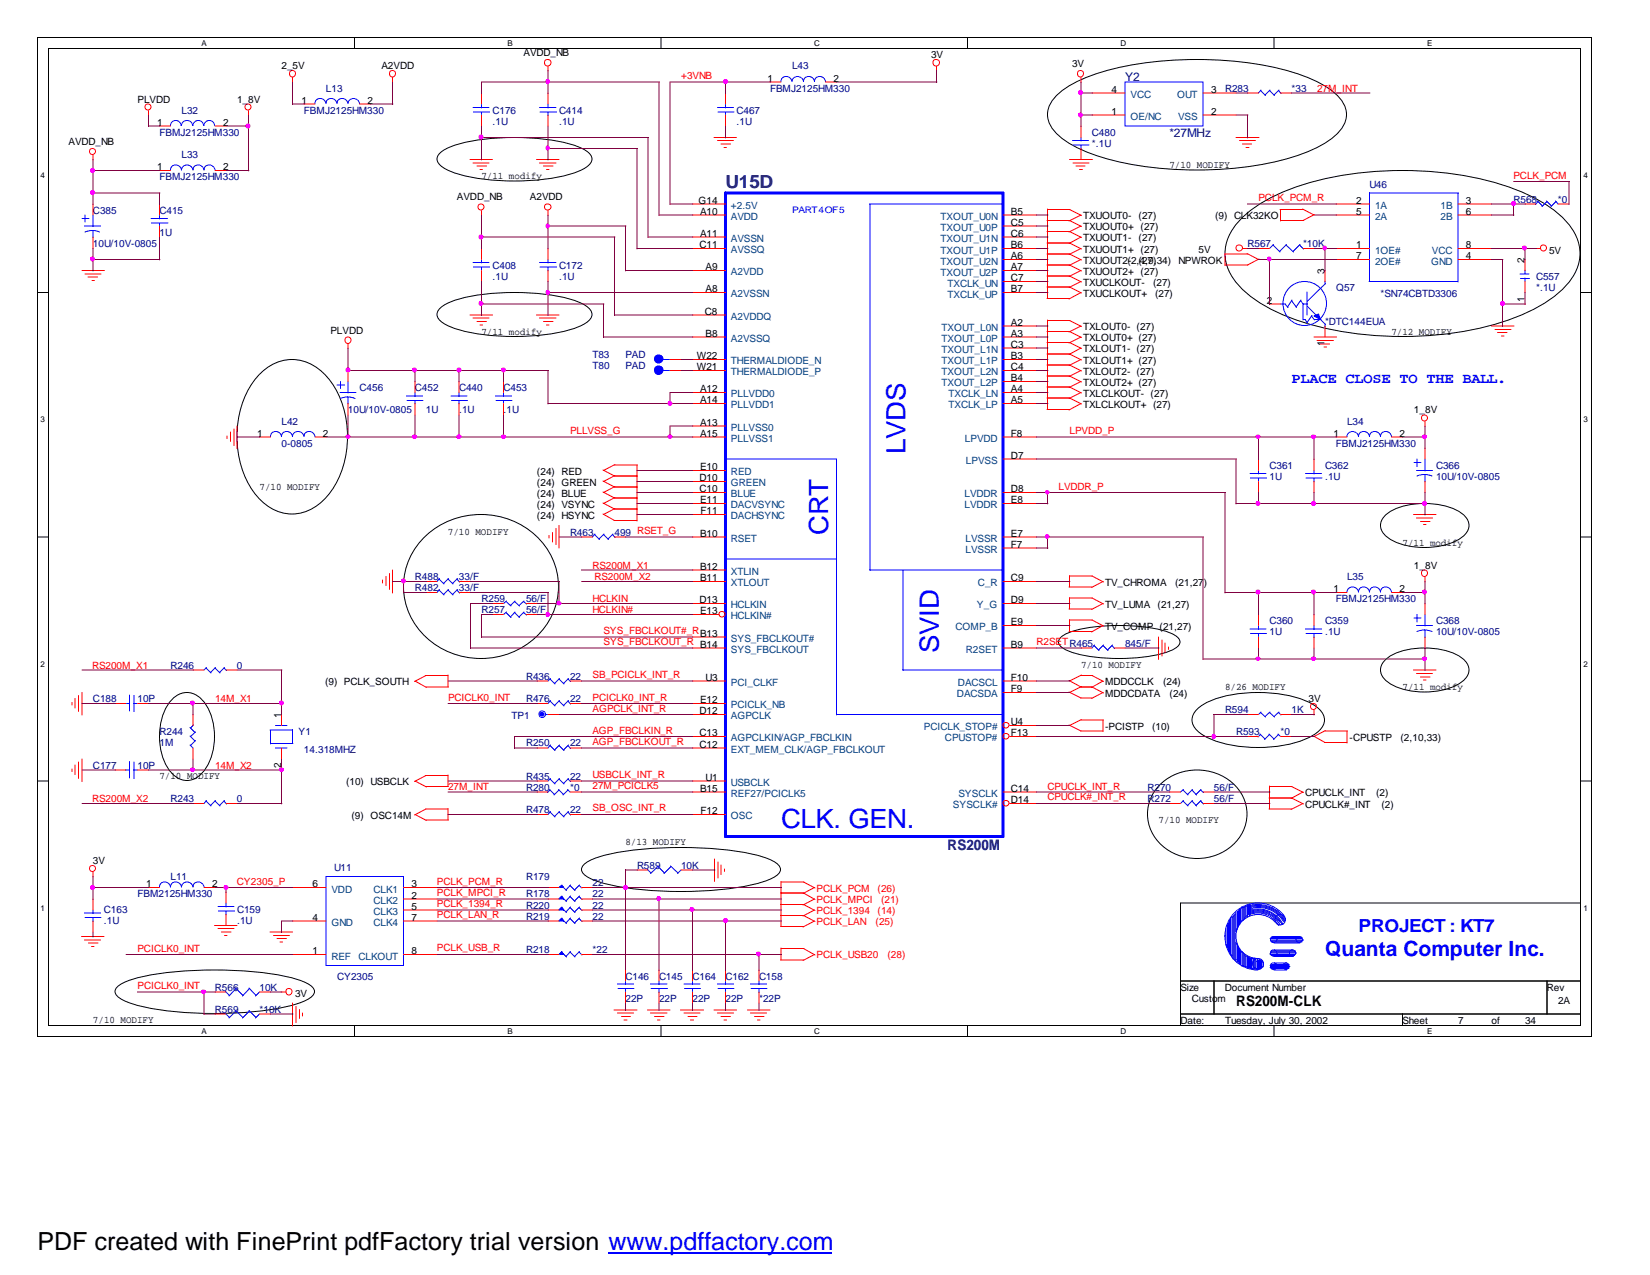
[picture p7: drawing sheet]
<svg xmlns="http://www.w3.org/2000/svg" width="279mm" height="216mm" viewBox="0 0 279 216" stroke-linecap="round" stroke-linejoin="round" font-family="sans-serif">
<defs><g id="words">
<g font-size="4.5" fill="#00f">
<text x="153.3" y="76.8" transform="rotate(-90 153.3 76.8)">LVDS</text>
<text x="140.2" y="90.5" transform="rotate(-90 140.2 90.5)">CRT</text>
<text x="159" y="110.5" transform="rotate(-90 159 110.5)">SVID</text>
<text x="132.2" y="140.1">CLK. GEN.</text>
</g>
<text font-size="4.2" x="6.3" y="211.7">PDF created with FinePrint pdfFactory trial version www.pdffactory.com</text>
<text font-size="3.6" fill="#00f" x="224.4" y="161.9">Quanta Computer Inc.</text>
<text font-size="3" fill="#000080" x="122.9" y="31.8">U15D</text>
<text font-size="3" fill="#00f" x="230" y="157.7">PROJECT : KT7</text>
<text font-size="2.5" fill="#00f" x="218.7" y="64.8">PLACE CLOSE TO THE BALL.</text>
<text font-size="2.5" fill="#000080" x="160.4" y="143.9">RS200M</text>
<text font-size="2.5" x="209.3" y="170.3">RS200M-CLK</text>
<g font-size="2" fill="#000080">
<text x="190.5" y="13.7">Y2</text>
<text x="198" y="23.1">*27MHz</text>
</g>
<g font-size="1.7">
<text x="47.7" y="11.7">2_5V</text>
<text x="64.6" y="11.7">A2VDD</text>
<text x="88.6" y="9.5">AVDD_NB</text>
<text x="157.6" y="9.8">3V</text>
<text x="181.5" y="11.3">3V</text>
<text x="23.3" y="17.4">PLVDD</text>
<text x="40.1" y="17.4">1_8V</text>
<text x="51.1" y="17.5">1</text>
<text x="62.2" y="17.5">2</text>
<text x="130" y="13.8">1</text>
<text x="141.1" y="13.8">2</text>
<text x="188.2" y="15.7">4</text>
<text x="205.1" y="15.7">3</text>
<text x="26.6" y="21.3">1</text>
<text x="37.8" y="21.3">2</text>
<text x="188.2" y="19.4">1</text>
<text x="205.1" y="19.4">2</text>
<text x="11.6" y="24.5">AVDD_NB</text>
<text x="26.6" y="28.8">1</text>
<text x="37.8" y="28.8">2</text>
<text x="198" y="28.4">7/10 MODIFY</text>
<text x="77.4" y="33.9">AVDD_NB</text>
<text x="81.5" y="30.3">7/11 modify</text>
<text x="89.7" y="33.9">A2VDD</text>
<text x="118.3" y="34.5">G14</text>
<text x="229.6" y="34.5">2</text>
<text x="248.2" y="34.5">3</text>
<text x="118.4" y="42">C11</text>
<text x="118.5" y="36.3">A10</text>
<text x="118.5" y="40">A11</text>
<text x="171.2" y="36.3">B5</text>
<text x="171.2" y="38.2">C5</text>
<text x="171.2" y="40">C6</text>
<text x="171.2" y="42">B6</text>
<text x="183.4" y="40.8">TXUOUT1-</text>
<text x="183.4" y="38.9">TXUOUT0+ (27)</text>
<text x="183.4" y="37.1">TXUOUT0-</text>
<text x="192.8" y="40.8">(27)</text>
<text x="192.8" y="37.1">(27)</text>
<text x="205.7" y="37.1">(9) CLK32KO</text>
<text x="229.6" y="42">1</text>
<text x="229.6" y="36.3">5</text>
<text x="248.2" y="42">8</text>
<text x="248.2" y="36.3">6</text>
<text x="119.5" y="45.7">A9</text>
<text x="171.2" y="43.9">A6</text>
<text x="171.2" y="45.7">A7</text>
<text x="171.2" y="47.6">C7</text>
<text x="183.4" y="46.5">TXUOUT2+ (27)</text>
<text x="183.4" y="42.8">TXUOUT1+ (27)</text>
<text x="183.4" y="44.6">TXUOUT2-(2,(427)</text>
<text x="193.9" y="44.6">,9,34)</text>
<text x="199.6" y="44.6">NPWROK</text>
<text x="202.9" y="42.8">5V</text>
<text x="224.3" y="46.3" transform="rotate(-90 224.3 46.3)">3</text>
<text x="229.6" y="43.9">7</text>
<text x="248.2" y="43.9">4</text>
<text x="258.1" y="44.4" transform="rotate(-90 258.1 44.4)">2</text>
<text x="262.3" y="42.9">5V</text>
<text x="119.4" y="53.3">C8</text>
<text x="119.5" y="49.4">A8</text>
<text x="171.2" y="49.4">B7</text>
<text x="183.4" y="48.3">TXUCLKOUT-</text>
<text x="183.4" y="50.2">TXUCLKOUT+</text>
<text x="195.2" y="48.3">(27)</text>
<text x="195.6" y="50.2">(27)</text>
<text x="214.5" y="51.4">2</text>
<text x="258.1" y="51.1" transform="rotate(-90 258.1 51.1)">1</text>
<text x="56" y="56.5">PLVDD</text>
<text x="81.5" y="56.6">7/11 modify</text>
<text x="119.5" y="57">B8</text>
<text x="171.2" y="55.1">A2</text>
<text x="171.2" y="57">A3</text>
<text x="171.2" y="58.8">C3</text>
<text x="183.4" y="55.9">TXLOUT0- (27)</text>
<text x="183.4" y="57.7">TXLOUT0+ (27)</text>
<text x="183.4" y="59.6">TXLOUT1- (27)</text>
<text x="224.3" y="58.6" transform="rotate(-90 224.3 58.6)">1</text>
<text x="235.6" y="56.6">7/12 MODIFY</text>
<text x="118" y="60.8">W22</text>
<text x="118" y="62.7">W21</text>
<text x="171.2" y="60.8">B3</text>
<text x="171.2" y="62.7">C4</text>
<text x="171.2" y="64.5">B4</text>
<text x="183.4" y="63.4">TXLOUT2- (27)</text>
<text x="183.4" y="65.3">TXLOUT2+ (27)</text>
<text x="183.4" y="61.6">TXLOUT1+ (27)</text>
<text x="118.5" y="66.4">A12</text>
<text x="118.5" y="68.2">A14</text>
<text x="171.2" y="66.4">A4</text>
<text x="171.2" y="68.2">A5</text>
<text x="183.4" y="67.1">TXLCLKOUT- (27)</text>
<text x="183.4" y="69">TXLCLKOUT+ (27)</text>
<text x="239.4" y="69.9">1_8V</text>
<text x="43.5" y="73.9">1</text>
<text x="54.7" y="73.9">2</text>
<text x="118.5" y="72.1">A13</text>
<text x="118.5" y="73.9">A15</text>
<text x="171.2" y="77.6">D7</text>
<text x="171.2" y="73.9">F8</text>
<text x="225.8" y="73.9">1</text>
<text x="237" y="73.9">2</text>
<text x="43.9" y="83">7/10 MODIFY</text>
<text x="90.9" y="82.2">(24) GREEN</text>
<text x="90.9" y="80.3">(24) RED</text>
<text x="118.4" y="81.4">D10</text>
<text x="118.4" y="83.3">C10</text>
<text x="118.5" y="79.6">E10</text>
<text x="171.2" y="83.3">D8</text>
<text x="90.9" y="87.8">(24) HSYNC</text>
<text x="90.9" y="85.9">(24) VSYNC</text>
<text x="90.9" y="84.1">(24) BLUE</text>
<text x="118.5" y="85.2">E11</text>
<text x="118.6" y="87">F11</text>
<text x="171.2" y="85.2">E8</text>
<text x="75.9" y="90.5">7/10 MODIFY</text>
<text x="118.5" y="90.8">B10</text>
<text x="171.2" y="90.8">E7</text>
<text x="171.2" y="92.7">F7</text>
<text x="237.5" y="92.4">7/11 modify</text>
<text x="118.5" y="96.4">B12</text>
<text x="118.5" y="98.4">B11</text>
<text x="171.2" y="98.4">C9</text>
<text x="187.1" y="99.1">TV_CHROMA</text>
<text x="199" y="99.1">(21,27)</text>
<text x="225.8" y="100.2">1</text>
<text x="237" y="100.2">2</text>
<text x="239.4" y="96.3">1_8V</text>
<text x="118.4" y="102.1">D13</text>
<text x="118.5" y="104">E13</text>
<text x="118.5" y="107.8">B13</text>
<text x="171.2" y="102.1">D9</text>
<text x="171.2" y="105.8">E9</text>
<text x="187.1" y="106.6">TV_COMP (21,27)</text>
<text x="187.1" y="102.9">TV_LUMA</text>
<text x="196" y="102.9">(21,27)</text>
<text x="118.5" y="109.6">B14</text>
<text x="171.2" y="109.6">B9</text>
<text x="183" y="113">7/10 MODIFY</text>
<text x="55" y="116">(9) PCLK_SOUTH</text>
<text x="118.5" y="119">E12</text>
<text x="119.5" y="115.2">U3</text>
<text x="171.2" y="115.2">F10</text>
<text x="171.2" y="117.2">F9</text>
<text x="187.1" y="116">MDDCCLK</text>
<text x="187.1" y="117.9">MDDCDATA</text>
<text x="196.9" y="116">(24)</text>
<text x="198" y="117.9">(24)</text>
<text x="207.4" y="116.8">8/26 MODIFY</text>
<text x="221.6" y="118.9">3V</text>
<text x="237.5" y="116.8">7/11 modify</text>
<text x="47.6" y="121.5" transform="rotate(-90 47.6 121.5)">1</text>
<text x="118.4" y="124.6">C13</text>
<text x="118.4" y="120.9">D12</text>
<text x="171.2" y="122.8">U4</text>
<text x="171.2" y="124.6">F13</text>
<text x="187.1" y="123.5">-PCISTP</text>
<text x="195.1" y="123.5">(10)</text>
<text x="228.5" y="125.4">-CPUSTP</text>
<text x="237.2" y="125.4">(2,10,33)</text>
<text x="27" y="131.8">7/10 MODIFY</text>
<text x="47.6" y="130" transform="rotate(-90 47.6 130)">2</text>
<text x="118.4" y="126.6">C12</text>
<text x="58.6" y="132.9">(10) USBCLK</text>
<text x="118.5" y="134">B15</text>
<text x="118.6" y="137.8">F12</text>
<text x="119.5" y="132.2">U1</text>
<text x="171.2" y="134">C14</text>
<text x="171.2" y="136">D14</text>
<text x="221" y="136.7">CPUCLK#_INT</text>
<text x="221" y="134.8">CPUCLK_INT</text>
<text x="233" y="134.8">(2)</text>
<text x="233.9" y="136.7">(2)</text>
<text x="59.5" y="138.6">(9) OSC14M</text>
<text x="105.9" y="143.1">8/13 MODIFY</text>
<text x="196.2" y="139.4">7/10 MODIFY</text>
<text x="15.7" y="146.3">3V</text>
<text x="24.7" y="150.2">1</text>
<text x="35.9" y="150.2">2</text>
<text x="52.9" y="155.9">4</text>
<text x="52.9" y="150.2">6</text>
<text x="69.7" y="152.1">2</text>
<text x="69.7" y="150.2">3</text>
<text x="69.7" y="154">5</text>
<text x="69.7" y="155.9">7</text>
<text x="52.9" y="161.5">1</text>
<text x="69.7" y="161.5">8</text>
<text x="199.9" y="167.7">Size</text>
<text x="207.4" y="167.7">Document Number</text>
<text x="262" y="167.7">Rev</text>
<text x="15.7" y="173.1">7/10 MODIFY</text>
<text x="50" y="168.8">3V</text>
<text x="199.9" y="173.3">Date:</text>
<text x="201.8" y="169.6">Custom</text>
<text x="207.4" y="173.3">Tuesday, July 30, 2002</text>
<text x="237.5" y="173.3">Sheet</text>
<text x="246.9" y="173.3">7</text>
<text x="252.6" y="173.3">of</text>
<text x="258.2" y="173.3">34</text>
<text x="263.8" y="169.9">2A</text>
</g>
<g font-size="1.7" fill="#000080">
<text x="134.1" y="11.7">L43</text>
<text x="55.2" y="15.5">L13</text>
<text x="130.4" y="15.5">FBMJ2125HM330</text>
<text x="207.4" y="15.5">R283</text>
<text x="218.7" y="15.5">*33</text>
<text x="27" y="22.9">FBMJ2125HM330</text>
<text x="30.7" y="19.2">L32</text>
<text x="51.5" y="19.2">FBMJ2125HM330</text>
<text x="83.4" y="19.2">C176</text>
<text x="83.4" y="21.1">.1U</text>
<text x="94.7" y="19.2">C414</text>
<text x="94.7" y="21.1">.1U</text>
<text x="124.7" y="19.2">C467</text>
<text x="124.7" y="21.1">.1U</text>
<text x="184.9" y="22.9">C480</text>
<text x="30.7" y="26.8">L33</text>
<text x="184.9" y="24.9">*.1U</text>
<text x="27" y="30.5">FBMJ2125HM330</text>
<text x="231.9" y="31.8">U46</text>
<text x="256.3" y="34.3">R568</text>
<text x="263.8" y="34.3">*0</text>
<text x="15.7" y="36.2">C385</text>
<text x="15.7" y="41.7">10U/10V-0805</text>
<text x="27" y="36.2">C415</text>
<text x="27" y="39.9">1U</text>
<text x="211.2" y="41.7">R567</text>
<text x="220.6" y="41.7">*10K</text>
<text x="83.4" y="45.6">C408</text>
<text x="83.4" y="47.4">.1U</text>
<text x="94.7" y="45.6">C172</text>
<text x="94.7" y="47.4">.1U</text>
<text x="260.1" y="47.4">C557</text>
<text x="226.2" y="49.3">Q57</text>
<text x="233.8" y="50.2">*SN74CBTD3306</text>
<text x="260.1" y="49.3">*.1U</text>
<text x="224.4" y="54.9">*DTC144EUA</text>
<text x="100.3" y="62.5">T80</text>
<text x="100.3" y="60.5">T83</text>
<text x="105.9" y="62.5">PAD</text>
<text x="105.9" y="60.5">PAD</text>
<text x="47.7" y="71.9">L42</text>
<text x="58.9" y="69.9">10U/10V-0805</text>
<text x="60.9" y="66.2">C456</text>
<text x="70.3" y="66.2">C452</text>
<text x="72.1" y="69.9">1U</text>
<text x="77.7" y="66.2">C440</text>
<text x="77.7" y="69.9">.1U</text>
<text x="85.3" y="66.2">C453</text>
<text x="85.3" y="69.9">.1U</text>
<text x="228.1" y="71.9">L34</text>
<text x="47.7" y="75.6">0-0805</text>
<text x="226.2" y="75.6">FBMJ2125HM330</text>
<text x="215" y="79.3">C361</text>
<text x="215" y="81.3">1U</text>
<text x="224.4" y="79.3">C362</text>
<text x="224.4" y="81.3">.1U</text>
<text x="243.2" y="79.3">C366</text>
<text x="243.2" y="81.3">10U/10V-0805</text>
<text x="96.5" y="90.7">R463</text>
<text x="104.1" y="90.7">499 RSET_G</text>
<text x="70.3" y="98.1">R488</text>
<text x="70.3" y="100.1">R482</text>
<text x="77.7" y="98.1">33/F</text>
<text x="77.7" y="100.1">33/F</text>
<text x="81.5" y="101.9">R259</text>
<text x="89.1" y="101.9">56/F</text>
<text x="226.2" y="101.9">FBMJ2125HM330</text>
<text x="228.1" y="98.1">L35</text>
<text x="81.5" y="103.8">R257</text>
<text x="89.1" y="103.8">56/F</text>
<text x="215" y="105.7">C360</text>
<text x="215" y="107.5">1U</text>
<text x="224.4" y="105.7">C359</text>
<text x="224.4" y="107.5">.1U</text>
<text x="243.2" y="105.7">C368</text>
<text x="243.2" y="107.5">10U/10V-0805</text>
<text x="28.9" y="113.2">R246</text>
<text x="40.1" y="113.2">0</text>
<text x="190.5" y="109.5">845/F</text>
<text x="15.7" y="118.9">C188</text>
<text x="23.3" y="118.9">10P</text>
<text x="89.1" y="115.1">R436</text>
<text x="89.1" y="118.9">R476</text>
<text x="96.5" y="115.1">22</text>
<text x="96.5" y="118.9">22</text>
<text x="27" y="124.5">R244</text>
<text x="50.5" y="124.5">Y1</text>
<text x="86.6" y="121.7">TP1</text>
<text x="207.4" y="120.7">R594</text>
<text x="209.3" y="124.5">R593</text>
<text x="216.8" y="124.5">*0</text>
<text x="218.7" y="120.7">1K</text>
<text x="15.7" y="130.1">C177</text>
<text x="23.3" y="130.1">10P</text>
<text x="27" y="126.3">1M</text>
<text x="51.5" y="127.5">14.318MHZ</text>
<text x="89.1" y="126.3">R250</text>
<text x="89.1" y="132">R435</text>
<text x="96.5" y="126.3">22</text>
<text x="96.5" y="132">22</text>
<text x="28.9" y="135.7">R243</text>
<text x="40.1" y="135.7">0</text>
<text x="89.1" y="137.7">R478</text>
<text x="89.1" y="133.9">R280</text>
<text x="96.5" y="137.7">22</text>
<text x="96.5" y="133.9">*0</text>
<text x="194.3" y="135.7">R272</text>
<text x="194.3" y="133.9">R270</text>
<text x="205.6" y="135.7">56/F</text>
<text x="205.6" y="133.9">56/F</text>
<text x="28.9" y="148.9">L11</text>
<text x="56.6" y="147.4">U11</text>
<text x="89.1" y="148.9">R179</text>
<text x="107.9" y="147.1">R589</text>
<text x="115.3" y="147.1">10K</text>
<text x="17.6" y="154.5">C163</text>
<text x="23.3" y="151.9">FBM2125HM330</text>
<text x="40.1" y="154.5">C159</text>
<text x="89.1" y="155.7">R219</text>
<text x="89.1" y="153.8">R220</text>
<text x="89.1" y="151.9">R178</text>
<text x="100.3" y="155.7">22</text>
<text x="100.3" y="153.8">22</text>
<text x="100.3" y="151.9">22</text>
<text x="100.3" y="150">22</text>
<text x="17.6" y="156.5">.1U</text>
<text x="40.1" y="156.5">.1U</text>
<text x="89.1" y="161.3">R218</text>
<text x="100.3" y="161.3">*22</text>
<text x="36.4" y="167.7">R566</text>
<text x="43.9" y="167.7">10K</text>
<text x="57.1" y="165.9">CY2305</text>
<text x="105.9" y="165.9">C146</text>
<text x="111.6" y="165.9">C145</text>
<text x="117.3" y="165.9">C164</text>
<text x="122.9" y="165.9">C162</text>
<text x="128.5" y="165.9">C158</text>
<text x="36.4" y="171.4">R569</text>
<text x="43.9" y="171.4">*10K</text>
<text x="105.9" y="169.6">22P</text>
<text x="111.6" y="169.6">22P</text>
<text x="117.3" y="169.6">22P</text>
<text x="122.9" y="169.6">22P</text>
<text x="128.5" y="169.6">*22P</text>
</g>
<g font-size="1.7" fill="#f00">
<text x="115.3" y="13.4">+3VNB</text>
<text x="223" y="15.5">27M_INT</text>
<text x="213.1" y="34">PCLK_PCM_R</text>
<text x="256.3" y="30.3">PCLK_PCM</text>
<text x="96.5" y="73.6">PLLVSS_G</text>
<text x="181.1" y="73.6">LPVDD_P</text>
<text x="179.2" y="83">LVDDR_P</text>
<text x="100.3" y="96.3">RS200M_X1</text>
<text x="100.3" y="101.9">HCLKIN</text>
<text x="100.7" y="98.1">RS200M_X2</text>
<text x="100.3" y="103.8">HCLKIN#</text>
<text x="102.2" y="107.4">SYS_FBCLKOUT#_R</text>
<text x="15.6" y="113.2">RS200M_X1</text>
<text x="102.2" y="109.2">SYS_FBCLKOUT_R</text>
<text x="175.5" y="109.2">R2SETR465</text>
<text x="36.4" y="118.9">14M_X1</text>
<text x="75.9" y="118.6">PCICLK0_INT</text>
<text x="100.3" y="118.6">PCICLK0_INT_R</text>
<text x="100.3" y="114.9">SB_PCICLK_INT_R</text>
<text x="100.3" y="124.3">AGP_FBCLKIN_R</text>
<text x="100.3" y="120.6">AGPCLK_INT_R</text>
<text x="36.4" y="130.1">14M_X2</text>
<text x="100.3" y="131.8">USBCLK_INT_R</text>
<text x="100.3" y="126.2">AGP_FBCLKOUT_R</text>
<text x="15.6" y="135.7">RS200M_X2</text>
<text x="75.9" y="133.7">27M_INT</text>
<text x="100.3" y="137.4">SB_OSC_INT_R</text>
<text x="100.3" y="133.7">27M_PCICLK5</text>
<text x="177.4" y="133.9">CPUCLK_INT_R</text>
<text x="177.4" y="135.6">CPUCLK#_INT_R</text>
<text x="40.1" y="149.9">CY2305_P</text>
<text x="74" y="149.9">PCLK_PCM_R</text>
<text x="74" y="155.5">PCLK_LAN_R</text>
<text x="74" y="153.6">PCLK_1394_R</text>
<text x="74" y="151.7">PCLK_MPCI_R</text>
<text x="138.3" y="152.8">PCLK_MPCI</text>
<text x="138.3" y="154.8">PCLK_1394</text>
<text x="138.3" y="151">PCLK_PCM</text>
<text x="148.6" y="154.8">(14)</text>
<text x="148.6" y="151">(26)</text>
<text x="149.2" y="152.8">(21)</text>
<text x="23.3" y="161.3">PCICLK0_INT</text>
<text x="74" y="161.1">PCLK_USB_R</text>
<text x="138.3" y="156.6">PCLK_LAN</text>
<text x="148.3" y="156.6">(25)</text>
<text x="23.3" y="167.6">PCICLK0_INT</text>
<text x="138.3" y="162.2">PCLK_USB20</text>
<text x="150.3" y="162.2">(28)</text>
</g>
<g font-size="1.7" fill="#004080">
<text x="191.4" y="16.6">VCC</text>
<text x="199.3" y="16.6">OUT</text>
<text x="191.4" y="20.3">OE/NC</text>
<text x="199.5" y="20.3">VSS</text>
<text x="123.8" y="35.4">+2.5V</text>
<text x="232.8" y="35.4">1A</text>
<text x="243.9" y="35.4">1B</text>
<text x="123.8" y="37.3">AVDD</text>
<text x="123.8" y="41">AVSSN</text>
<text x="159.3" y="37.3">TXOUT_U0N</text>
<text x="159.3" y="39.1">TXOUT_U0P</text>
<text x="159.3" y="41">TXOUT_U1N</text>
<text x="232.8" y="37.3">2A</text>
<text x="243.9" y="37.3">2B</text>
<text x="123.8" y="42.9">AVSSQ</text>
<text x="123.8" y="46.7">A2VDD</text>
<text x="159.3" y="42.9">TXOUT_U1P</text>
<text x="159.3" y="44.8">TXOUT_U2N</text>
<text x="159.3" y="46.7">TXOUT_U2P</text>
<text x="232.8" y="42.9">1OE#</text>
<text x="232.8" y="44.8">2OE#</text>
<text x="242.3" y="44.8">GND</text>
<text x="242.5" y="42.9">VCC</text>
<text x="123.8" y="50.4">A2VSSN</text>
<text x="160.4" y="48.5">TXCLK_UN</text>
<text x="160.4" y="50.4">TXCLK_UP</text>
<text x="123.8" y="54.2">A2VDDQ</text>
<text x="123.8" y="57.9">A2VSSQ</text>
<text x="159.4" y="56">TXOUT_L0N</text>
<text x="159.4" y="57.9">TXOUT_L0P</text>
<text x="159.4" y="59.8">TXOUT_L1N</text>
<text x="123.8" y="61.7">THERMALDIODE_N</text>
<text x="123.8" y="63.6">THERMALDIODE_P</text>
<text x="159.4" y="61.7">TXOUT_L1P</text>
<text x="159.4" y="63.6">TXOUT_L2N</text>
<text x="159.4" y="65.4">TXOUT_L2P</text>
<text x="123.8" y="67.3">PLLVDD0</text>
<text x="123.8" y="69.2">PLLVDD1</text>
<text x="160.6" y="67.3">TXCLK_LN</text>
<text x="160.6" y="69.2">TXCLK_LP</text>
<text x="123.8" y="73">PLLVSS0</text>
<text x="123.8" y="74.8">PLLVSS1</text>
<text x="163.4" y="74.8">LPVDD</text>
<text x="123.8" y="80.5">RED</text>
<text x="123.8" y="82.4">GREEN</text>
<text x="163.6" y="78.6">LPVSS</text>
<text x="123.8" y="84.2">BLUE</text>
<text x="123.8" y="86.1">DACVSYNC</text>
<text x="123.8" y="88">DACHSYNC</text>
<text x="163.3" y="84.2">LVDDR</text>
<text x="163.3" y="86.1">LVDDR</text>
<text x="123.8" y="91.8">RSET</text>
<text x="163.5" y="91.8">LVSSR</text>
<text x="163.5" y="93.6">LVSSR</text>
<text x="123.8" y="97.4">XTLIN</text>
<text x="123.8" y="99.3">XTLOUT</text>
<text x="165.6" y="99.3">C_R</text>
<text x="123.8" y="104.9">HCLKIN#</text>
<text x="123.8" y="103">HCLKIN</text>
<text x="161.8" y="106.8">COMP_B</text>
<text x="165.4" y="103">Y_G</text>
<text x="123.8" y="108.7">SYS_FBCLKOUT#</text>
<text x="123.8" y="110.6">SYS_FBCLKOUT</text>
<text x="163.6" y="110.6">R2SET</text>
<text x="123.8" y="116.2">PCI_CLKF</text>
<text x="123.8" y="120">PCICLK_NB</text>
<text x="162.1" y="118.1">DACSDA</text>
<text x="162.2" y="116.2">DACSCL</text>
<text x="123.8" y="125.6">AGPCLKIN/AGP_FBCLKIN</text>
<text x="123.8" y="121.8">AGPCLK</text>
<text x="156.5" y="123.7">PCICLK_STOP#</text>
<text x="160" y="125.6">CPUSTOP#</text>
<text x="123.8" y="127.5">EXT_MEM_CLK/AGP_FBCLKOUT</text>
<text x="123.8" y="133.1">USBCLK</text>
<text x="123.8" y="135">REF27/PCICLK5</text>
<text x="161.4" y="136.9">SYSCLK#</text>
<text x="162.3" y="135">SYSCLK</text>
<text x="123.8" y="138.8">OSC</text>
<text x="56.1" y="151.1">VDD</text>
<text x="63.2" y="153.1">CLK2</text>
<text x="63.2" y="151.1">CLK1</text>
<text x="63.2" y="154.9">CLK3</text>
<text x="56.1" y="156.8">GND</text>
<text x="63.2" y="156.8">CLK4</text>
<text x="56.1" y="162.5">REF</text>
<text x="60.7" y="162.5">CLKOUT</text>
</g>
<text font-size="1.5" fill="#00f" x="134.1" y="36">PART4OF5</text>
<g font-size="1.4">
<text x="34.1" y="7.8">A</text>
<text x="85.9" y="7.8">B</text>
<text x="137.8" y="7.8">C</text>
<text x="189.7" y="7.8">D</text>
<text x="241.6" y="7.8">E</text>
<text x="6.9" y="30.1">4</text>
<text x="268.1" y="30.1">4</text>
<text x="6.9" y="71.5">3</text>
<text x="268.1" y="71.5">3</text>
<text x="6.9" y="112.9">2</text>
<text x="268.1" y="112.9">2</text>
<text x="6.9" y="154.2">1</text>
<text x="268.1" y="154.2">1</text>
<text x="34.1" y="175.1">A</text>
<text x="85.9" y="175.1">B</text>
<text x="137.8" y="175.1">C</text>
<text x="189.7" y="175.1">D</text>
<text x="241.6" y="175.1">E</text>
</g>
</g></defs>
<path d="M6.3 6.3h263.2v169.2h-263.2zM8.2 8.2h259.4v165.5h-259.4z" fill="none" stroke="#000" stroke-width=".17"/>
<g fill="#fff">
<path d="M34.1 6.5h1v1.6h-1z"/>
<path d="M34.1 173.8h1v1.6h-1z"/>
</g>
<path d="M60 6.3v1.9M60 173.7v1.8" fill="none" stroke="#000" stroke-width=".17"/>
<g fill="#fff">
<path d="M85.9 6.5h1v1.6h-1z"/>
<path d="M85.9 173.8h1v1.6h-1z"/>
</g>
<path d="M111.9 6.3v1.9M111.9 173.7v1.8" fill="none" stroke="#000" stroke-width=".17"/>
<g fill="#fff">
<path d="M137.8 6.5h1.1v1.6h-1.1z"/>
<path d="M137.8 173.8h1.1v1.6h-1.1z"/>
</g>
<path d="M163.8 6.3v1.9M163.8 173.7v1.8" fill="none" stroke="#000" stroke-width=".17"/>
<g fill="#fff">
<path d="M189.7 6.5h1.1v1.6h-1.1z"/>
<path d="M189.7 173.8h1.1v1.6h-1.1z"/>
</g>
<path d="M215.7 6.3v1.9M215.7 173.7v1.8" fill="none" stroke="#000" stroke-width=".17"/>
<g fill="#fff">
<path d="M241.6 6.5h1v1.6h-1z"/>
<path d="M241.6 173.8h1v1.6h-1z"/>
<path d="M6.9 28.9h.7v1.6h-.7z"/>
<path d="M268.1 28.9h.8v1.6h-.8z"/>
<path d="M6.9 70.2h.7v1.6h-.7z"/>
<path d="M268.1 70.2h.8v1.6h-.8z"/>
</g>
<path d="M6.3 49.5h1.9M267.6 49.5h1.9" fill="none" stroke="#000" stroke-width=".17"/>
<g fill="#fff">
<path d="M6.9 111.6h.7v1.6h-.7z"/>
<path d="M268.1 111.6h.8v1.6h-.8z"/>
</g>
<path d="M6.3 90.9h1.9M267.6 90.9h1.9" fill="none" stroke="#000" stroke-width=".17"/>
<g fill="#fff">
<path d="M6.9 152.9h.7v1.6h-.7z"/>
<path d="M268.1 152.9h.8v1.6h-.8z"/>
</g>
<g fill="none" stroke="#000" stroke-width=".17">
<path d="M179.1 16a20.3 20.3 0 0 1 8.2-4 63.1 63.1 0 0 1 30.7 0 20.5 20.5 0 0 1 8.2 4 4.2 4.2 0 0 1 0 6.8 20.5 20.5 0 0 1-8.2 4.1 62.1 62.1 0 0 1-30.7 0 20.4 20.4 0 0 1-8.2-4.1 4.2 4.2 0 0 1 0-6.8zM74.5 25.9a12 12 0 0 1 6-2.1 40.3 40.3 0 0 1 17 .9 4.6 4.6 0 0 1 2.6 1.7 1.53 1.53 0 0 1-.9 2 22.9 22.9 0 0 1-10.3 2.2 34.4 34.4 0 0 1-12.2-1.4 4.6 4.6 0 0 1-2.6-1.8l-.1-.5 .1-.5zM210 37.2a27.6 27.6 0 0 1 13-6.6 59.9 59.9 0 0 1 33 1.2 22.1 22.1 0 0 1 9.9 6.5 7.2 7.2 0 0 1 0 9.3 19.7 19.7 0 0 1-8 5.6 57 57 0 0 1-30.4 3 37.1 37.1 0 0 1-15.1-5.6 10.8 10.8 0 0 1-4.9-6.5 7.9 7.9 0 0 1 2.5-6.9zM74.5 52.2a11.7 11.7 0 0 1 6-2.2 39.9 39.9 0 0 1 17 1 4.6 4.6 0 0 1 2.6 1.7 1.55 1.55 0 0 1-.9 2 22.9 22.9 0 0 1-10.3 2.2 34.4 34.4 0 0 1-12.2-1.4 4.6 4.6 0 0 1-2.6-1.7l-.1-.5 .1-.6zM44.4 62.9a7.3 7.3 0 0 1 10.9 .8 16.6 16.6 0 0 1 2.1 17.2 9.7 9.7 0 0 1-6.9 6 7.9 7.9 0 0 1-7.6-3.7 17.1 17.1 0 0 1 0-18.5zM71.7 91.1a13.7 13.7 0 0 1 21.7 3.2 11.8 11.8 0 0 1-5.3 15.5 13.5 13.5 0 0 1-19.1-6.6 11.6 11.6 0 0 1 2.7-12.1zM234.6 87.2a10.8 10.8 0 0 1 7.8-1.9 9.2 9.2 0 0 1 5.5 1.9 2.17 2.17 0 0 1 0 3.5 11.3 11.3 0 0 1-9.1 1.8 7.1 7.1 0 0 1-4.7-2.3 2.14 2.14 0 0 1 .5-3zM28.9 118.7a3.4 3.4 0 0 1 5.5 0 10.4 10.4 0 0 1 0 12 3.3 3.3 0 0 1-5.5 0 10.5 10.5 0 0 1 0-12zM179.7 107.9a11.1 11.1 0 0 1 5.5-1.7 30.5 30.5 0 0 1 12.9 1 2.16 2.16 0 0 1 1.7 1.5 2.18 2.18 0 0 1-1.7 1.5 30.3 30.3 0 0 1-16.4 .3 4.2 4.2 0 0 1-2.3-1.4l-.2-.4 .2-.4zM234.6 111.7a10.8 10.8 0 0 1 7.8-1.9 9.2 9.2 0 0 1 5.5 1.9 2.17 2.17 0 0 1 0 3.5 11.3 11.3 0 0 1-9.1 1.8 7.1 7.1 0 0 1-4.7-2.4 2.14 2.14 0 0 1 .5-2.9zM6.3 132.2h1.9M196.8 132.6a9.1 9.1 0 0 1 13.2 1.5 7.1 7.1 0 0 1-3 10.2 8.8 8.8 0 0 1-12-3.5 6.9 6.9 0 0 1 1.8-8.2z"/>
<path d="M202.7 120.1a11.5 11.5 0 0 1 6-2.5 23 23 0 0 1 13.2 1.5 3.8 3.8 0 0 1 2.4 2.8 3 3 0 0 1-1.6 2.4 18.1 18.1 0 0 1-9.7 2.3 17.8 17.8 0 0 1-9.6-2.3 2.78 2.78 0 0 1-1.5-3l.3-.6zM267.6 132.2h1.9M98.9 146.4a12.7 12.7 0 0 1 5.9-2.1 65.4 65.4 0 0 1 23.6 .6 6.6 6.6 0 0 1 3.7 1.9 1.3 1.3 0 0 1-.9 1.7 27.2 27.2 0 0 1-10.2 2.2 62 62 0 0 1-18.8-1.1 6.7 6.7 0 0 1-3.6-1.9l-.1-.5 .1-.4zM199.9 152.9h67.7v20.8h-67.7zM19.9 167.1a13.1 13.1 0 0 1 5.9-2.1 66.6 66.6 0 0 1 23.7 .6 6.7 6.7 0 0 1 3.6 1.9 1.29 1.29 0 0 1-.8 1.6 27.3 27.3 0 0 1-10.3 2.3 62.2 62.2 0 0 1-18.8-1.2 6.7 6.7 0 0 1-3.6-1.9l-.1-.4 .1-.4zM199.9 166.1h67.7M199.9 171.7h67.7M205.6 166.1v5.6M237.5 171.7v2M262 166.1v5.6"/>
</g>
<g fill="none" stroke="#f00" stroke-width=".17">
<path d="M25.1 18.7v.9M42.1 18.7v.9M49.5 13.1v.9M51.5 17.6h1.8M60.9 17.6h1.8M66.5 13.1v.9M81.5 15.7v1.9M81.5 19.5v1.8M92.8 11.3v.7M92.8 15.7v1.9M92.8 19.5v1.8M122.9 15.7v1.9"/>
<path d="M122.9 19.5v1.8M130.4 13.9h1.8M139.8 13.9h1.8M158.6 11.3v.7M183 13.1v.9M184.9 15.7h5.6M184.9 19.5h5.6M203.7 15.7h5.6M203.7 19.5h5.6M211.2 15.7h1.9M216.8 15.7h1.9M15.7 26.2v.9"/>
<path d="M15.7 34.5v1.9M27 28.9h1.9M27 21.3h1.9M27 34.5v1.9M27 38.3v1.8M36.4 28.9h1.9M36.4 21.3h1.9M79.6 27h3.8M80.1 27.6h2.7M80.8 28.1h1.6M81.3 28.7h.4M81.5 35.6v.9"/>
<path d="M90.8 27h3.9M91.4 27.6h2.7M92 28.1h1.6M92.5 28.7h.5M92.8 35.6v.9M117.3 34.5h5.6M117.3 36.4h5.6M120.9 23.3h3.8M121.5 23.8h2.7M122.1 24.4h1.6M122.6 25h.4M169.8 36.4h5.7"/>
<path d="M169.8 38.3h5.7M177.3 39.2h3.9M177.3 37.3h3.9M177.4 35.4v15.1M177.4 35.5h3.8M181.1 27h3.9M181.1 39.2l2 1M181.1 37.3l2 1.1M181.1 35.5l2 1M181.7 27.6h2.7M182.2 28.1h1.5M182.8 28.7h.5"/>
<path d="M183 21.3v2M183 25.1v1.9M183 38.3l-2 1M183 36.4l-2 1M209.3 23.3h3.9M209.9 23.8h2.7M210.4 24.4h1.5M211 25h.5M216.7 35.5h3.9M216.8 37.3h3.9M216.8 35.5v1.9M220.6 35.4l1.9 1"/>
<path d="M222.6 36.3l-2 1M226.2 34.5h5.7M226.2 36.4h5.7M246.9 34.5h5.7M246.9 36.4h5.7M258.2 34.5h1.9M263.8 34.5h1.9M13.9 45.8h3.8M14.4 46.4h2.7M14.9 46.9h1.6M15.6 47.5h.4M15.7 40.1v2"/>
<path d="M58.9 58.3v.7M79.6 53.3h3.8M80.1 53.8h2.7M80.8 54.4h1.6M81.3 55h.4M81.5 42.1v1.8M81.5 45.8v1.9M90.8 53.3h3.9M91.4 53.8h2.7M92 54.4h1.6M92.5 55h.5M92.8 42.1v1.8"/>
<path d="M92.8 45.8v1.9M117.3 45.8h5.6M117.3 53.3h5.6M117.3 42.1h5.6M117.3 57.1h5.6M117.3 40.1h5.6M117.3 49.5h5.6M169.8 45.8h5.7M169.8 42.1h5.7M169.8 55.2h5.7M169.8 57.1h5.7M169.8 43.9h5.7"/>
<path d="M169.8 40.1h5.7M169.8 47.7h5.7M169.8 49.5h5.7M169.8 58.9h5.7M177.3 56.1h3.9M177.3 46.7h3.9M177.3 44.9h3.9M177.3 41.1h3.9M177.3 48.6h3.9M177.3 58h3.9M177.3 59.9h3.9M177.3 50.5h3.8"/>
<path d="M177.3 43h3.9M177.4 54.2v15.1M177.4 54.3h3.8M181.1 54.3l2 1M181.1 44.9l2 1M181.1 46.7l2 1.1M181.1 56.1l2 1.1M181.1 58l2 1M181.1 48.6l2 1M181.1 59.9l2 1.1M181.1 41.1l2 1.1M181.1 43l2 1"/>
<path d="M183 55.2l-2 1M183 45.8l-2 1M183 40.1l-2 1.1M183 47.7l-2 1M183 57.1l-2 1M183 58.9l-2 1.1M183 49.5l-2 1.1M183 42.1l-2 1M183 43.9l-2 1.1M207.3 43h3.9M207.4 44.9h3.9M207.4 43v2"/>
<path d="M210.5 42.1h.8M211.2 42.9l1.9 1M213.1 42.1h1.9M213.2 43.9l-2 1M215 51.5h1.8M220.6 42.1h1.9M222.5 57.1h3.8M223 57.7h2.8M223.5 58.3h1.6M224.2 58.8h.4M224.4 45.8v1.9M224.4 55.2v1.9"/>
<path d="M226.2 42.1h5.7M226.2 43.9h5.7M246.9 42.1h5.7M246.9 43.9h5.7M252.6 55.2h3.8M253.2 55.8h2.7M253.6 56.3h1.6M254.3 56.9h.4M258.2 43.9v1.9M258.2 47.7v1.8M260 42.1h.9M38.4 73.8v.5"/>
<path d="M39 73.2v1.6M39.6 72.6v2.8M40.1 72.1v3.8M43.9 74h1.9M53.3 74h1.9M58.9 62.7v1.9M58.9 68.3v2M70.3 64.6v1.9M70.3 68.3v2M77.7 64.6v1.9M77.7 68.3v2M85.3 64.6v1.9"/>
<path d="M85.3 68.3v2M102.1 79.6l2 1M104.1 78.7h3.8M104.1 78.7l-1.9 1M107.9 78.7v9.5M113.5 60.9h1.8M113.5 62.7h1.8M117.3 74h5.6M117.3 60.9h5.6M117.3 62.7h5.6M117.3 66.5h5.6M117.3 68.3h5.6"/>
<path d="M117.3 79.7h5.6M117.3 72.1h5.6M169.8 74h5.7M169.8 60.9h5.7M169.8 62.7h5.7M169.8 64.6h5.7M169.8 66.5h5.7M169.8 68.3h5.7M169.8 77.7h5.7M177.3 63.7h3.9M177.3 61.8h3.9M177.3 65.5h3.9"/>
<path d="M177.3 67.4h3.9M177.3 69.3h3.8M181.1 61.8l2 1M181.1 63.7l2 1M181.1 65.5l2 1M181.1 67.4l2 1M183 62.7l-2 1.1M183 64.6l-2 1M183 66.5l-2 1M183 68.3l-2 1.1M183 60.9l-2 1M213.1 77.7v2"/>
<path d="M222.5 77.7v2M226.2 74h1.9M235.6 74h1.9M241.3 71.4v.8M241.3 75.9v1.8M64.8 98.2v.5M65.4 97.6v1.5M66 97.1v2.7M66.5 96.5v3.9M72.1 98.5h1.9M77.7 98.5h2M93 90.7v.4"/>
<path d="M93.6 90.2v1.6M94.1 89.5v2.7M94.7 89v3.8M98.5 90.9h1.8M102.1 87l2 1.1M102.1 85.2l2 1M102.1 81.4l2 1.1M102.1 83.3l2 1M104 86.2h3.9M104 88.1h3.9M104 84.3h3.9M104 80.6h3.9"/>
<path d="M104 82.5h3.9M104.1 90.9h1.8M104.1 86.1l-1.9 1M104.1 84.2l-1.9 1.1M104.1 80.5l-1.9 1M104.1 82.4l-1.9 1M117.3 87.1h5.6M117.3 98.5h5.6M117.3 90.9h5.6M117.3 83.4h5.6M117.3 85.3h5.6M117.3 81.5h5.6"/>
<path d="M117.3 96.5h5.6M169.8 98.5h5.7M169.8 90.9h5.7M169.8 83.4h5.7M169.8 85.3h5.7M169.8 92.8h5.7M181 99.4h3.9M181.1 97.5v1.9M181.1 97.5h3.9M184.9 97.5l2 1.1M186.8 98.5l-2 1M213.1 81.5v1.9"/>
<path d="M222.5 81.5v1.9M239.4 87.1h3.8M239.9 87.7h2.7M240.5 88.3h1.6M241 88.8h.5M241.3 81.5v1.9M241.3 97.7v.9M12.2 119v.4M12.7 118.3v1.6M13.3 117.8v2.7M13.9 117.3v3.8M19.5 119.1h1.8"/>
<path d="M23.3 119.1h1.8M32.7 113.5h1.8M38.3 113.5h1.8M70.3 115.3l1.9 1.1M72.1 114.4h3.8M72.1 100.3h1.9M72.1 116.3h3.8M72.1 114.4l-1.9 1M75.9 114.3v2M77.7 100.3h2M83.4 102.2h1.9M83.4 104.1h1.9"/>
<path d="M89.1 102.2h1.8M89.1 104.1h1.8M90.9 115.3h1.9M90.9 119.1h1.9M96.5 115.3h2M96.5 119.1h2M117.3 102.2h5.6M117.3 115.3h5.6M117.3 119.1h5.6M117.3 109.7h5.6M117.3 104.1h4.5M117.3 107.9h5.6"/>
<path d="M169.8 102.2h5.7M169.8 115.3h5.7M169.8 105.9h5.7M169.8 109.7h5.7M169.8 117.3h5.7M181 106.9h3.9M181 103.1h3.9M181 115.2l2 1.1M181 117.2l2 1M181.1 101.2v1.9M181.1 104.9v2M181.1 105h3.9"/>
<path d="M181.1 101.3h3.9M183 116.3h2M183 118.2h1.9M183 109.7h1.9M183 114.4h2M183.1 114.3l-2 1M183.1 116.2l-2 1.1M184.9 105l2 1M184.9 101.3l2 1M184.9 114.4l2 1M184.9 116.3l2 1M186.8 105.9l-2 1.1"/>
<path d="M186.8 102.2l-2 1M186.8 115.3l-2 1.1M186.8 117.3l-2 1M188.6 109.7h1.9M196.2 107.9v3.8M196.8 108.4v2.7M197.3 108.9v1.6M197.9 109.6v.4M213.1 104.1v1.8M213.1 107.9v1.8M222.5 104.1v1.8M222.5 107.9v1.8"/>
<path d="M226.2 100.3h1.9M235.6 100.3h1.9M239.4 113.5h3.8M239.9 114h2.7M240.5 114.6h1.6M241 115.1h.5M241.3 102.2v1.9M241.3 107.9v1.8M12.2 130.2v.4M12.7 129.5v1.6M13.3 129v2.8M13.9 128.5v3.8"/>
<path d="M19.5 130.4h1.8M23.3 130.4h1.8M32.7 121v1.9M32.7 126.7v1.8M32.7 136.1h1.8M38.3 136.1h1.8M47.7 121v1.9M47.7 126.7v1.8M70.3 132.2l1.9 1.1M70.3 137.9l1.9 1M72.1 131.3h3.8M72.1 137h3.8"/>
<path d="M72.1 133.2h3.8M72.1 131.3l-1.9 1M72.1 138.9h3.8M72.1 137l-1.9 1M75.9 131.2v2M75.9 136.9v2M90.9 126.7h1.9M90.9 137.9h1.9M90.9 132.2h1.9M90.9 134.1h1.9M92.8 121h1.9M96.5 126.7h2"/>
<path d="M96.5 137.9h2M96.5 132.2h2M96.5 134.1h2M117.3 126.7h5.6M117.3 137.9h5.6M117.3 124.7h5.6M117.3 132.2h5.6M117.3 121h5.6M117.3 134.1h5.6M169.8 134.1h5.7M170.9 124.7h4.6M170.9 136.1h4.6"/>
<path d="M170.9 122.9h4.6M181 122.8l2 1M183 123.8h3.8M183 121.9h3.9M183.1 121.8l-2 1.1M186.8 121.9v2M198 136.1h1.9M198 134.1h1.9M203.7 136.1h1.9M203.7 134.1h1.9M211.2 124.7h1.9M211.2 121h1.9"/>
<path d="M214.9 137h3.8M214.9 135.1h3.9M215 133.2h3.8M215 133.1v3.9M216.8 124.7h1.9M216.8 121h1.9M218.7 135.1l2 1M218.7 133.2l2 1M220.6 136.1l-2 1M220.6 134.1l-2 1.1M222.4 124.6l2 1.1M222.5 120.2v.9"/>
<path d="M224.3 125.7h3.8M224.4 123.8h3.8M224.5 123.7l-2 1M228.1 123.8v2M13.8 158.6h3.8M14.3 159.2h2.7M15 159.7h1.6M15.7 147.7v.8M15.7 152.2v1.9M15.7 156v1.8M25.1 150.3h1.9M34.5 150.3h1.9"/>
<path d="M36.3 156.7h3.8M36.9 157.2h2.7M37.5 157.8h1.6M38 158.4h.4M38.3 151v1.9M38.3 154.9v1.8M45.7 157.8h3.8M46.3 158.4h2.7M46.9 158.9h1.6M47.4 159.5h.4M49.5 156h5.7M49.5 150.3h5.7"/>
<path d="M68.3 156h5.7M68.3 152.2h5.7M68.3 150.3h5.7M68.3 154.1h5.7M92.8 156h1.9M92.8 152.2h1.9M92.8 150.3h1.9M92.8 154.1h1.9M98.5 156h1.8M98.5 152.2h1.8M98.5 150.3h1.8M98.5 154.1h1.8"/>
<path d="M107.9 147.3h1.8M115.3 147.3h2M121 145.5v3.8M121.6 146v2.7M122.1 146.5v1.6M122.7 147.2v.4M132.2 153.2h3.9M132.2 151.2h3.9M132.2 155h3.9M132.2 156.9h3.9M132.2 149.3v7.6M132.2 149.4h3.9"/>
<path d="M136.1 151.2l1.9 1.1M136.1 153.2l1.9 1M136.1 155l1.9 1M136.1 149.4l1.9 1M137.9 152.2l-1.9 1M137.9 154.1l-1.9 1M137.9 156l-1.9 1M137.9 150.3l-1.9 1M15.5 160.3h.4M36.4 168h1.9M36.4 171.7h1.9M43.9 168h1.9"/>
<path d="M43.9 171.7h1.9M47.6 168h.8M49.5 169.8v3.9M49.5 161.6h5.7M50.1 170.4v2.7M50.7 170.9v1.6M51.2 171.5v.5M68.3 161.6h5.7M92.8 161.6h1.9M98.5 161.6h1.8M104 171h3.9M104.6 171.5h2.7"/>
<path d="M105.2 172.1h1.6M105.7 172.7h.5M105.9 164.3v1.8M105.9 168v1.8M109.6 171h3.9M110.2 171.5h2.7M110.8 172.1h1.6M111.3 172.7h.5M111.6 164.3v1.8M111.6 168v1.8M115.2 171h3.9M115.8 171.5h2.7"/>
<path d="M116.5 172.1h1.5M116.9 172.7h.5M117.3 164.3v1.8M117.3 168v1.8M120.9 171h3.8M121.5 171.5h2.7M122.1 172.1h1.6M122.6 172.7h.4M122.9 164.3v1.8M122.9 168v1.8M126.6 171h3.8M127.1 171.5h2.7"/>
<path d="M127.8 172.1h1.6M128.3 172.7h.4M128.5 164.3v1.8M128.5 168v1.8M132.2 162.6h3.9M132.2 160.5v2.1M132.2 160.6h3.9M136.1 160.6l1.9 1.1M137.9 161.6l-1.9 1"/>
<circle cx="25.1" cy="18.1" r=".52"/>
<circle cx="42" cy="18.1" r=".52"/>
<circle cx="49.5" cy="12.5" r=".54"/>
<circle cx="66.4" cy="12.5" r=".54"/>
<circle cx="92.7" cy="10.6" r=".57"/>
<circle cx="158.5" cy="10.6" r=".57"/>
<circle cx="182.9" cy="12.5" r=".54"/>
<circle cx="15.7" cy="25.6" r=".52"/>
<circle cx="81.4" cy="35" r=".52"/>
<circle cx="92.8" cy="35" r=".55"/>
<circle cx="58.9" cy="57.6" r=".54"/>
<circle cx="209.8" cy="42" r=".55"/>
<circle cx="261.4" cy="42" r=".52"/>
<circle cx="241.2" cy="70.8" r=".52"/>
<circle cx="241.2" cy="97.1" r=".54"/>
<circle cx="122.3" cy="104" r=".5"/>
<circle cx="222.4" cy="119.6" r=".52"/>
<circle cx="170.4" cy="124.7" r=".5"/>
<circle cx="170.4" cy="122.8" r=".5"/>
<circle cx="170.4" cy="136" r=".5"/>
<circle cx="15.7" cy="147.1" r=".52"/>
<circle cx="48.9" cy="167.9" r=".54"/>
</g>
<g fill="none" stroke="#00f" stroke-width=".17">
<path d="M53.3 17.5a.94 .94 0 0 1 1-.8 .94 .94 0 0 1 .9 .8 .94 .94 0 0 1 .9-.8 .94 .94 0 0 1 1 .8 .94 .94 0 0 1 .9-.8 .94 .94 0 0 1 .9 .8 .98 .98 0 0 1 1-.8 .98 .98 0 0 1 1 .8M80.1 18.2h2.7M80.2 19h2.7M81.5 17.6v.7M81.5 19v.6M91.4 18.2h2.7M91.4 19h2.8M92.8 17.6v.7M92.8 19v.6M121.5 18.2h2.7M121.6 19h2.7M122.9 17.6v.7"/>
<path d="M122.9 19v.6M132.2 13.8a.94 .94 0 0 1 1-.8 .94 .94 0 0 1 .9 .8 .98 .98 0 0 1 1-.8 .98 .98 0 0 1 1 .8 .94 .94 0 0 1 .9-.8 .94 .94 0 0 1 .9 .8 .94 .94 0 0 1 1-.8 .94 .94 0 0 1 .9 .8M190.5 13.9h13.2v7.4h-13.2zM213.4 15.3l.9 .9M213.5 15.2l-.4 .5M215 15.3l.8 .9M215.1 15.2l-.9 .9M216.5 15.3l.4 .5M216.6 15.2l-.9 .9M13.9 37h1.2M14.3 38.3h2.7M14.4 39.3a3.1 3.1 0 0 1 2.4 0"/>
<path d="M14.4 36.4v1.2M15.7 36.4v2M15.7 39v1.2M25.6 37h2.8M25.7 37.8h2.7M27 36.4v.7M27 37.8v.6M28.9 28.8a.94 .94 0 0 1 .9-.9 .94 .94 0 0 1 .9 .9 .98 .98 0 0 1 1-.9 .98 .98 0 0 1 1 .9 .94 .94 0 0 1 .9-.9 .94 .94 0 0 1 .9 .9 .94 .94 0 0 1 1-.9 .94 .94 0 0 1 .9 .9M28.9 21.3a.89 .89 0 0 1 .9-.9 .89 .89 0 0 1 .8 .9M30.7 21.3a.94 .94 0 0 1 1-.9 .94 .94 0 0 1 .9 .9M32.7 21.3a.89 .89 0 0 1 .9-.9 .89 .89 0 0 1 .9 .9M34.5 21.3a.89 .89 0 0 1 .9-.9 .89 .89 0 0 1 .9 .9"/>
<path d="M147.2 34.5h22.6M147.3 34.5v62.1M181.6 23.8h2.7M181.7 24.6h2.7M183 23.3v.6M183 24.6v.6M231.9 32.7h15.1M231.9 32.6v15.1M246.9 32.7v15.1M260.3 34l.9 .9M260.4 34.1l-.4 .5M261.9 34l.8 .9"/>
<path d="M262 34.1l-.9 .9M263.4 34l.4 .5M263.5 34.1l-.9 .9M80.1 44.4h2.7M80.2 45.2h2.7M81.5 43.9v.6M81.5 45.2v.7M91.4 44.4h2.7M91.4 45.2h2.8M92.8 43.9v.6M92.8 45.2v.7M215.6 41.5l1.1 1.2"/>
<path d="M215.6 41.4l-.6 .7M216.8 51.5h.9M217.6 51.5l.5 .6M217.8 41.5l1.2 1.2M217.8 41.4l-1.1 1.2M218.7 50.9l.8 1.2M218.8 50.8l-.8 1.2M220 41.5l.7 .7M220.1 41.4l-1.2 1.2M220.2 50.9l.5 .7M220.3 50.8l-.8 1.2M220.6 54.1h.5"/>
<path d="M221 54.1l.4 .6M221.3 49.4v3.9M221.3 51.8l1.6 1.6M221.4 51.5h-.8v2.7M222.1 53.5l.5 .7M222.2 53.4l-.9 1.2M222.5 54.1h1.2M223.6 54.1l.9 .8M224.4 47.6v.5M224.4 54.9v.4M224.5 48l-3.2 3.1M231.8 47.7h15.1"/>
<path d="M257.4 46.4h1.5M257.5 47.2h1.5M258.2 45.7v.7M258.2 47.1v.6M45.8 73.9a.94 .94 0 0 1 .9-.8 .94 .94 0 0 1 1 .8 .94 .94 0 0 1 .9-.8 .94 .94 0 0 1 .9 .8 .98 .98 0 0 1 1-.8 .98 .98 0 0 1 1 .8 .94 .94 0 0 1 .9-.8 .94 .94 0 0 1 .9 .8M57.1 65.2h1.2M57.6 66.5h2.7M57.7 67.5a3.1 3.1 0 0 1 2.4 0M57.7 64.6v1.2M58.9 64.6v1.9M58.9 67.2v1.2M68.8 67.1h2.7"/>
<path d="M68.9 67.8h2.7M70.3 66.5v.6M70.3 67.8v.6M76.4 67.1h2.7M76.5 67.8h2.7M77.7 66.5v.6M77.7 67.8v.6M83.9 67.1h2.7M84 67.8h2.7M85.3 66.5v.6M85.3 67.8v.6M112.3 62.7h1.2"/>
<path d="M112.3 60.9h1.2M122.8 77.7h18.8v43.4M213.1 79.7v.6M222.5 79.7v.6M228.1 73.9a.98 .98 0 0 1 1-.8 .98 .98 0 0 1 .9 .8 .94 .94 0 0 1 1-.8 .94 .94 0 0 1 .9 .8 .94 .94 0 0 1 .9-.8 .94 .94 0 0 1 1 .8 .94 .94 0 0 1 .9-.8 .94 .94 0 0 1 .9 .8M239.4 78.3h1.2M239.9 79.7h2.7M239.9 77.7v1.3M241.3 77.7v2.1M74.3 98l.9 .9M74.3 99.9l.9 .9M74.4 98l-.4 .5"/>
<path d="M74.4 99.8l-.4 .5M75.9 98l.8 .9M75.9 99.9l.8 .9M75.9 98l-.8 .8M75.9 99.8l-.8 .9M77.4 98l.4 .6M77.4 99.9l.4 .5M77.5 98l-.9 .8M77.5 99.8l-.9 .9M100.7 90.5l.8 .9M100.8 90.4l-.5 .5M102.2 90.5l.8 .9"/>
<path d="M102.3 90.4l-.9 .9M103.7 90.5l.4 .5M103.8 90.4l-.8 .9M122.8 94.7h18.8M147.2 96.5h22.6M152.9 96.5v17M211.7 80.2h2.7M211.8 80.9h2.7M213.1 80.9v.7M221.1 80.2h2.7M221.1 80.9h2.8M222.5 80.9v.7"/>
<path d="M239.9 80.6a3.3 3.3 0 0 1 2.6 0M241.3 80.3v1.3M21.3 119.1h.6M21.9 117.7v2.7M22.6 119.1h.7M22.7 117.8v2.7M34.9 113.1l.8 .9M35 113l-.5 .5M36.4 113.1l.9 .9M36.5 113l-.9 .9M37.9 113.1l.5 .4M38 113l-.8 .9"/>
<path d="M85.7 101.9l.8 .7M85.7 103.7l.8 .9M85.8 101.8l-.5 .4M85.8 103.6l-.5 .5M87.1 101.9l.9 .7M87.1 103.7l.9 .9M87.2 101.8l-.8 .7M87.2 103.6l-.8 .9M88.6 101.9l.6 .4M88.6 103.7l.6 .4M88.7 101.8l-.8 .7M88.7 103.6l-.8 .9"/>
<path d="M93.1 115l.9 .8M93.1 118.7l.9 .8M93.2 114.9l-.4 .4M93.2 118.6l-.4 .5M94.7 115l.8 .8M94.7 118.7l.8 .8M94.7 114.9l-.8 .8M94.7 118.6l-.8 .9M96.2 115l.4 .4M96.2 118.7l.4 .5M96.3 114.9l-.9 .8M96.3 118.6l-.9 .9"/>
<path d="M152.8 113.5h17M185.3 109.3l.8 .9M185.3 109.2l-.4 .5M186.8 109.3l.8 .9M186.9 109.2l-.9 .9M188.3 109.3l.4 .5M188.4 109.2l-.9 .9M211.7 106.5h2.7M211.8 107.3h2.7M213.1 105.9v.7M213.1 107.3v.6M221.1 106.5h2.7"/>
<path d="M221.1 107.3h2.8M222.5 105.9v.7M222.5 107.3v.6M228.1 100.2a.98 .98 0 0 1 1-.8 .98 .98 0 0 1 .9 .8 .94 .94 0 0 1 1-.8 .94 .94 0 0 1 .9 .8 .94 .94 0 0 1 .9-.8 .94 .94 0 0 1 1 .8 .94 .94 0 0 1 .9-.8 .94 .94 0 0 1 .9 .8M239.4 104.6h1.2M239.9 105.9h2.7M239.9 106.9a3.3 3.3 0 0 1 2.6 0M239.9 104.1v1.2M241.3 104.1v1.9M241.3 106.7v1.2M21.3 130.4h.6M21.9 128.9v2.8"/>
<path d="M22.6 130.4h.7M22.7 129v2.8M32.2 126.2l.5 .5M32.2 124.6l.8 .9M32.2 123.2l.8 .8M32.8 122.8l-.5 .5M33.1 125.4l-.8 .8M33.1 124l-.8 .7M34.9 135.6l.8 .9M35 135.6l-.5 .5M36.4 135.6l.9 .9M36.5 135.6l-.9 .8"/>
<path d="M37.9 135.6l.5 .5M38 135.6l-.8 .8M45.7 123.6h3.8M45.8 123.6v2.4M45.8 125.9h3.8M46.7 122.9h1.9M46.7 126.7h1.9M49.5 123.5v2.4M92.5 121h.4M93 133.7l.9 .8M93.1 126.2l.9 .9M93.1 137.5l.9 .8"/>
<path d="M93.1 131.9l.9 .9M93.1 133.8l-.4 .4M93.2 126.2l-.4 .5M93.2 137.4l-.4 .5M93.2 131.8l-.4 .4M94.6 133.7l.8 .8M94.7 126.2l.8 .9M94.7 137.5l.8 .8M94.7 131.9l.8 .9M94.7 133.8l-.9 .8M94.7 126.2l-.8 .8M94.7 137.4l-.8 .9"/>
<path d="M94.7 131.8l-.8 .9M96.1 133.7l.4 .4M96.2 126.2l.4 .5M96.2 137.5l.4 .5M96.2 131.9l.4 .4M96.2 133.8l-.9 .8M96.3 126.2l-.9 .8M96.3 137.4l-.9 .9M96.3 131.8l-.9 .9M141.6 121h28.3M200.3 135.6l.9 .9M200.3 133.8l.9 .8"/>
<path d="M200.4 135.6l-.5 .5M200.4 133.7l-.5 .4M201.8 135.6l.8 .9M201.8 133.8l.8 .8M201.9 135.6l-.8 .8M201.9 133.7l-.8 .8M203.3 135.6l.5 .5M203.3 133.8l.5 .4M203.4 135.6l-.9 .8M203.4 133.7l-.9 .8M213.4 124.3l.8 .8M213.4 124.4l-.4 .4"/>
<path d="M213.4 120.6l.9 .8M213.5 120.6l-.4 .4M214.9 124.3l.8 .8M215 124.4l-.9 .8M215 120.6l.8 .8M215.1 120.6l-.9 .7M216.4 124.3l.4 .4M216.5 124.4l-.9 .8M216.5 120.6l.4 .5M216.6 120.6l-.9 .7M14.3 154.6h2.7M14.4 155.4h2.7"/>
<path d="M15.7 154.1v.6M15.7 155.4v.6M27 150.2a.94 .94 0 0 1 .9-.9 .94 .94 0 0 1 1 .9 .94 .94 0 0 1 .9-.9 .94 .94 0 0 1 .9 .9 .98 .98 0 0 1 1-.8 .98 .98 0 0 1 1 .8 .94 .94 0 0 1 .9-.9 .94 .94 0 0 1 .9 .9M36.9 153.5h2.7M37 154.3h2.7M38.3 152.9v.7M38.3 154.3v.6M55.2 148.4h13.1v15.1h-13.1zM95.1 155.5l.8 .9M95.1 153.7l.8 .8M95.1 151.8l.8 .9M95.1 149.9l.8 .9"/>
<path d="M95.2 155.4l-.5 .6M95.2 153.6l-.5 .5M95.2 151.7l-.5 .5M95.2 149.9l-.5 .4M96.5 155.5l.9 .9M96.5 153.7l.9 .8M96.5 151.8l.9 .9M96.5 149.9l.9 .9M96.6 155.4l-.8 .9M96.6 153.6l-.8 .8M96.6 151.7l-.8 .9M96.6 149.9l-.8 .8"/>
<path d="M98 155.5l.6 .5M98 153.7l.6 .5M98 151.8l.6 .5M98 149.9l.6 .5M98.1 155.4l-.8 .9M98.1 153.6l-.8 .8M98.1 151.7l-.8 .9M98.1 149.9l-.8 .8M109.6 147.2l.6 .6M111.3 146.6l1.2 1.2M111.4 146.7l-1.2 1.2M113.5 146.6l1.3 1.2"/>
<path d="M113.6 146.7l-1.2 1.2M115.3 147.3l-.6 .6M207.6 157.2v2.8M207.6 159.9l.3 .6M207.9 156.6v3.8M208 156.3v4.8M208.1 156.2l-.2 .5M208.2 155.9v5.3M208.4 155.5v6.2M208.4 155.4l-.2 .6M208.6 155.3v6.5M208.8 155.2v7.2"/>
<path d="M208.9 155.1l-.3 .3M209 154.9v7.4M209.1 154.9v7.7M209.2 154.8l-.2 .2M209.3 154.4v3.3M209.3 159.6v3M209.3 159.7l.3 .5M209.5 154.3v2.8M209.6 157l-.3 .6M209.7 154.3v2.5M209.8 154.2l-.3 .2M209.9 154v2.5"/>
<path d="M210 156.5l-.3 .2M210.1 153.9v2.3M210.1 153.8l-.2 .3M210.3 153.6v2.4M210.3 153.7h.3M210.4 155.9l-.3 .2M210.5 153.7v2.2M210.7 153.6v1.9M210.7 155.4l-.2 .4M210.8 153.5v1.9M210.9 153.4l-.2 .3M211 153.4v1.8"/>
<path d="M211.1 155.1l-.3 .3M211.2 153.3v2M211.3 153.2l-.3 .3M211.3 154.8l.3 .2M211.4 153.2v1.7M211.5 154.9a4 4 0 0 1 5 1.8M211.5 154.1a4.9 4.9 0 0 1 5.8 2.4M211.5 153.9l1.5-.2a4.9 4.9 0 0 1 4.3 2.3M211.5 153.7l1.5-.2a5.1 5.1 0 0 1 4.5 2.5M211.6 154.7a4.2 4.2 0 0 1 5.1 1.9M211.6 154.5a4.5 4.5 0 0 1 5.1 1.7M211.6 154.3l1.4-.2a4.4 4.4 0 0 1 4.1 2.4"/>
<path d="M211.6 153.2v1.9M211.7 153.5l1.3-.2a5.1 5.1 0 0 1 4.6 2.7M211.7 153.3a5.5 5.5 0 0 1 6 2.4M211.7 153.1l-.3 .2M211.8 153.2v1.7M215.1 158.9h5.3M215.1 158.9v.4M215.1 159.2h5.6M215.2 159.3h5.2M215.3 158.8h5.2M215.3 159.3l.3 .3M215.6 159.5h4.9"/>
<path d="M215.7 159.7h4.4M215.7 158.6h4.4M215.9 156.1a3.8 3.8 0 0 0-6.3 .9 3.8 3.8 0 0 0 3.4 5.3M217.4 155a5.6 5.6 0 0 0-6.2-1.8 5.6 5.6 0 0 0-3.8 5.3v-.1a5.6 5.6 0 0 0 5.6 5.9M220.4 158.8v.2M220.6 159.2l-.3 .2M38.2 167.9l.7 .7M38.2 171.6l.7 .7M39.9 167.3l1.2 1.3M39.9 171.1l1.2 1.2M40 167.4l-1.2 1.3M40 171.2l-1.2 1.2"/>
<path d="M42.2 167.3l1.1 1.3M42.2 171.1l1.1 1.2M42.2 167.4l-1.1 1.3M42.2 171.2l-1.1 1.2M43.9 168l-.6 .7M43.9 171.7l-.6 .7M95.1 161.2l.8 .9M95.2 161.1l-.5 .5M96.5 161.2l.9 .9M96.6 161.1l-.8 .9M98 161.2l.6 .5M98.1 161.1l-.8 .9"/>
<path d="M104.6 166.6h2.7M104.6 167.4h2.8M105.9 166.1v.6M105.9 167.4v.7M110.2 166.6h2.7M110.2 167.4h2.8M111.6 166.1v.6M111.6 167.4v.7M115.8 166.6h2.7M115.9 167.4h2.7M117.3 166.1v.6M117.3 167.4v.7"/>
<path d="M121.5 166.6h2.7M121.6 167.4h2.7M122.9 166.1v.6M122.9 167.4v.7M127.1 166.6h2.7M127.2 167.4h2.7M128.5 166.1v.6M128.5 167.4v.7M208 161l.3 .3M208.4 161.6l.3 .3M209.1 162.6h.3M209.5 160.1v2.7"/>
<path d="M209.5 162.7l.3 .3M209.7 160.4v2.5M209.7 160.4l.3 .6M209.9 160.9v2.3M209.9 163.1l.2 .3M210.1 161v2.3M210.1 161l.3 .3M210.3 163.5h.3M210.3 161.2v2.4M210.5 161.3v2.2M210.5 161.4l.2 .3M210.7 163.7h.2"/>
<path d="M210.7 161.6v2.1M210.8 161.7v2M210.8 161.8l.3 .3M211 162v1.7M211 163.7l.3 .2M211.2 161.9v1.9M211.2 162l.3 .2M211.4 163.8h.3M211.4 162.1v1.8M211.6 162.1v1.7M211.6 162.3h.2M211.7 164h.5"/>
<path d="M211.8 163.8h.2M211.8 162.3v1.6M211.9 162.3h.4M211.9 162.2v1.6M212.2 162.3v1.8M212.3 162.3v1.8M212.4 162.2l-.6 1.8M212.5 162.2v1.6M212.5 162.3l.3 .5M212.6 163.7l-.3 .3M212.7 164h.3M212.7 162.7v1.4"/>
<path d="M212.9 162.6h.3M212.9 162.5v1.5M213.1 164h.3M213.1 162.6v1.5M213.3 162.6h.2M213.3 162.5v1.5M213.4 162.6v1.5M213.6 162.6v1.2M213.6 162.7l.4 .3M213.7 163.7l-.3 .3M213.9 162.9v.8M215.1 163.5h3.1"/>
<path d="M215.1 161.6h4.2M215.1 163.8h3.1M215.1 163.5v.2M215.1 161.4h4.4M215.1 161.6l.5 .3M215.1 163.7h3.3M215.1 163.8l.5 .3M215.2 161.2h4.1M215.3 161h4.1M215.3 161.2l-.2 .3M215.3 163.3h3M215.6 161.8h3.6"/>
<path d="M215.6 164h2.7M215.7 163.1h2.1M215.7 164.3h2.1M215.7 162h3.3M215.7 160.9h3.3M218.2 163.3v.3M218.4 163.7l-.3 .2M219.3 161v.3M219.5 161.4l-.3 .3"/>
<circle cx="220.9" cy="51.4" r="3.7"/>
<circle cx="91.8" cy="120.9" r=".57"/>
<circle cx="215.7" cy="159.1" r=".55"/>
<circle cx="216.8" cy="155.7" r=".9"/>
<circle cx="220" cy="159.1" r=".55"/>
<circle cx="213" cy="163.2" r=".92"/>
<circle cx="215.7" cy="163.6" r=".57"/>
<circle cx="215.7" cy="161.4" r=".55"/>
<circle cx="217.7" cy="163.6" r=".54"/>
<circle cx="218.9" cy="161.4" r=".52"/>
</g>
<g fill="#00f" stroke="#00f" stroke-width=".17">
<path d="M222.5 53.5l.8-.3 .3 .9z" fill-rule="evenodd"/>
<path d="M95.1 155.5l.3 .5h-.7l.4-.5 .3 .5z" fill-rule="evenodd"/>
<path d="M95.1 153.7l.3 .4h-.7l.4-.4 .3 .4z" fill-rule="evenodd"/>
<path d="M95.1 151.8l.3 .4h-.7l.4-.4 .3 .4z" fill-rule="evenodd"/>
<path d="M94.7 150.3l.4-.4 .3 .4-.3-.4 .3 .4z" fill-rule="evenodd"/>
<path d="M95.1 161.2l.3 .4h-.7l.4-.4 .3 .4z" fill-rule="evenodd"/>
<circle cx="111.5" cy="62.7" r=".73"/>
<circle cx="111.6" cy="60.8" r=".71"/>
<circle cx="91.8" cy="120.9" r=".33"/>
</g>
<path d="M122.9 32.7h46.9v108.9h-46.9z" fill="none" stroke="#00f" stroke-width=".51"/>
<g fill="none" stroke="#800040" stroke-width=".17">
<path d="M25.1 19.5v1.9M42.1 19.5v9.5M49.5 17.6h2.1M49.5 13.9v3.8M62.7 17.6h3.8M66.5 13.9v3.8M92.8 11.9v3.9M111.6 13.9v22.6M111.7 13.9h-30.2v1.9M122.9 13.9v1.9M130.5 13.9h-17v20.7M141.6 13.9h17.1"/>
<path d="M158.6 11.9v2.1M183 15.7h2M183 13.9v7.5M183 19.5h2M209.3 15.7h2M209.3 19.5h2M211.2 19.5v3.9M218.7 15.7h13.3M15.7 28.9h11.4M15.7 27v7.6M15.7 32.7h11.4M25.1 21.3h2"/>
<path d="M27 32.7v1.9M38.3 21.3h3.9M38.3 28.9h3.9M81.5 21.3v5.8M81.5 36.4v5.8M81.5 23.3h28.3M92.8 38.3h13.2M92.8 21.3v5.8M92.8 36.4v5.8M92.8 25.1h15.1M105.9 38.3v7.6M107.9 25.1v17.1"/>
<path d="M109.7 23.3v16.9M111.6 36.4h5.7M113.5 34.5h3.8M122.9 21.3v2.1M175.5 38.3h2M175.5 36.4h2M211.2 34.5h15.1M222.5 36.4h3.8M252.6 34.5h5.7M252.6 36.4h3.8M256.3 34.5v2M256.3 30.7h9.5"/>
<path d="M265.7 30.7v3.9M15.7 42.1v3.8M15.7 43.9h11.4M27 40.1v3.9M58.9 58.9v3.9M81.5 47.7v5.7M81.5 40.1h22.6M81.5 51.5h20.8M92.8 47.7v5.7M92.8 49.5h24.5M102.2 57.1h15.1M102.2 51.5v5.7"/>
<path d="M104.1 53.3h13.2M104.1 40.1v13.3M105.9 45.8h11.4M107.9 42.1h9.4M109.7 40.1h7.6M175.5 45.8h2M175.5 47.7h2M175.5 40.1h2M175.5 42.1h2M175.5 57.1h2M175.5 55.2h2M175.5 49.5h2"/>
<path d="M175.5 58.9h2M175.5 43.9h2M211.2 42.1h2M213.1 43.9h13.2M215 43.9v7.7M222.5 42.1h3.8M224.4 42.1v3.8M252.6 42.1h7.6M252.6 43.9h1.9M254.4 51.5h3.9M254.4 43.9v11.4M258.2 42.1v1.9"/>
<path d="M258.2 49.5v2.1M40.1 74h3.9M55.2 74h62.1M58.9 70.3v3.8M58.9 62.7h34M70.3 62.7v2M70.3 70.3v3.8M77.7 62.7v2M77.7 70.3v3.8M85.3 62.7v2M85.3 70.3v3.8M92.8 62.7v5.7"/>
<path d="M92.8 68.3h24.5M107.9 79.7h9.4M115.3 62.7h2M115.3 60.9h2M117.3 66.5h-3.8v1.9M117.3 72.1h-3.8v2M175.5 74h50.8M175.5 62.7h2M175.5 68.3h2M175.5 66.5h2M175.5 64.6h2M175.5 60.9h2"/>
<path d="M175.5 77.7h33.9M209.3 77.7v7.6M213.1 74v3.8M222.5 74v3.8M237.5 74h3.9M241.3 72.1v3.8M66.5 98.5h5.7M68.3 98.5v1.9M79.7 98.5h15M94.7 90.9h3.9M94.7 98.5v3.8M98.5 98.5h18.8"/>
<path d="M98.5 96.5h18.8M105.9 90.9h11.4M107.9 83.4h9.4M107.9 81.5h9.4M107.9 85.3h9.4M107.9 87.1h9.4M175.5 90.9h28.3M175.5 98.5h5.7M175.5 92.8h2M175.5 83.4h32M175.5 85.3h2M177.4 83.4v1.9"/>
<path d="M177.4 90.9v2M203.7 90.9v20.8M207.4 83.4v17M209.3 85.3h32.1M213.1 83.4v1.9M222.5 83.4v1.9M241.3 83.4v3.8M241.3 98.5v3.8M13.9 119.1h5.7M13.9 113.5h18.9M25.1 119.1h22.7M32.7 119.1v2"/>
<path d="M40.1 113.5h7.7M47.7 113.5v7.6M68.3 100.3h3.9M75.9 119.1h15.1M75.9 115.3h15.1M79.7 100.3h13.2M79.7 109.7h37.6M81.5 107.9h35.8M83.5 104.1h-2v3.8M83.5 102.2h-3.8v7.6M90.9 102.2h26.4M90.9 104.1h26.4"/>
<path d="M92.8 100.3v3.8M98.5 119.1h18.8M98.5 115.3h18.8M175.5 115.3h5.7M175.5 109.7h7.6M175.5 102.2h5.7M175.5 105.9h5.7M175.5 117.3h5.7M190.5 109.7h5.8M203.7 111.6h37.7M207.4 100.3h18.9M213.1 100.3v3.8"/>
<path d="M213.1 109.7v2M222.5 100.3v3.8M222.5 109.7v2M237.5 100.3h3.9M241.3 109.7v3.8M13.9 136.1h18.9M13.9 130.4h5.7M25.1 130.4h22.7M32.7 128.5v2M40.1 136.1h7.7M47.7 128.5v7.6M75.9 132.2h15.1"/>
<path d="M75.9 134.1h15.1M75.9 137.9h15.1M87.1 126.7h3.9M94.7 121h22.6M98.5 132.2h18.8M98.5 134.1h18.8M98.5 137.9h18.8M98.5 126.7h18.8M117.3 124.7h-30.2v2M175.5 134.1h22.6M175.5 136.1h22.6M175.5 124.7h35.8"/>
<path d="M175.5 122.9h5.7M205.5 121h5.7M205.6 134.1h9.5M205.6 136.1h9.5M205.6 121v3.8M218.7 124.7h3.9M218.7 121h3.9M15.7 148.4v3.9M15.7 157.8v.9M15.7 150.3h9.5M36.4 150.3h13.2M38.3 150.3v.8"/>
<path d="M49.6 156h-1.9v1.9M74 152.2h18.9M74 150.3h18.9M74 154.1h18.9M74 156h18.9M100.3 152.2h32M100.3 150.3h32M100.3 154.1h32M100.3 156h32M105.9 147.2v17.1M105.9 147.3h2M111.6 152.2v12.1"/>
<path d="M117.3 154.1v10.2M117.3 147.3h3.8M122.9 156v8.3M21.3 161.6h28.3M23.3 168h13.2M34.5 171.7h2M34.5 168v3.8M45.8 168h2M45.8 171.7h3.8M74 161.6h18.9M100.3 161.6h32M105.9 169.8v1.3"/>
<path d="M111.6 169.8v1.3M117.3 169.8v1.3M122.9 169.8v1.3M128.5 161.6v2.7M128.5 169.8v1.3"/>
</g>
<g fill="#f0f" stroke="#f0f" stroke-width=".17">
<circle cx="241.2" cy="73.9" r=".33"/>
<circle cx="47.7" cy="119" r=".35"/>
<circle cx="92.7" cy="38.3" r=".33"/>
<circle cx="241.2" cy="100.2" r=".35"/>
<circle cx="47.7" cy="130.3" r=".33"/>
<circle cx="32.6" cy="130.3" r=".33"/>
<circle cx="77.7" cy="73.9" r=".33"/>
<circle cx="32.6" cy="119" r=".35"/>
<circle cx="92.7" cy="13.8" r=".33"/>
<circle cx="42" cy="21.3" r=".35"/>
<circle cx="85.2" cy="62.6" r=".35"/>
<circle cx="122.8" cy="13.8" r=".35"/>
<circle cx="183" cy="15.7" r=".35"/>
<circle cx="183" cy="19.5" r=".35"/>
<circle cx="111.5" cy="152.1" r=".33"/>
<circle cx="15.7" cy="150.3" r=".35"/>
<circle cx="105.9" cy="150.3" r=".35"/>
<circle cx="117.2" cy="154" r=".35"/>
<circle cx="122.8" cy="155.9" r=".35"/>
<circle cx="128.4" cy="161.5" r=".35"/>
<circle cx="92.7" cy="104" r=".33"/>
<circle cx="113.4" cy="68.3" r=".35"/>
<circle cx="177.3" cy="83.3" r=".31"/>
<circle cx="177.3" cy="90.8" r=".33"/>
<circle cx="58.9" cy="62.6" r=".35"/>
<circle cx="70.2" cy="62.6" r=".35"/>
<circle cx="70.2" cy="73.9" r=".33"/>
<circle cx="205.5" cy="124.7" r=".33"/>
<circle cx="222.4" cy="100.2" r=".35"/>
<circle cx="15.7" cy="32.6" r=".35"/>
<circle cx="81.4" cy="40.1" r=".35"/>
<circle cx="85.3" cy="73.9" r=".33"/>
<circle cx="113.5" cy="73.9" r=".33"/>
<circle cx="213" cy="100.2" r=".35"/>
<circle cx="77.7" cy="62.6" r=".35"/>
<circle cx="222.4" cy="73.9" r=".33"/>
<circle cx="58.9" cy="73.9" r=".33"/>
<circle cx="15.7" cy="28.9" r=".35"/>
<circle cx="94.7" cy="102.1" r=".33"/>
<circle cx="213" cy="73.9" r=".33"/>
<circle cx="92.7" cy="25.1" r=".33"/>
<circle cx="213" cy="85.2" r=".35"/>
<circle cx="222.4" cy="85.2" r=".35"/>
<circle cx="213" cy="111.5" r=".33"/>
<circle cx="241.2" cy="111.5" r=".33"/>
<circle cx="92.7" cy="49.5" r=".33"/>
<circle cx="15.7" cy="43.8" r=".35"/>
<circle cx="241.2" cy="85.2" r=".35"/>
<circle cx="38.3" cy="150.3" r=".35"/>
<circle cx="81.4" cy="23.2" r=".35"/>
<circle cx="68.3" cy="98.4" r=".35"/>
<circle cx="81.4" cy="51.4" r=".35"/>
<circle cx="222.4" cy="111.5" r=".33"/>
<circle cx="254.4" cy="51.4" r=".35"/>
<circle cx="256.3" cy="34.4" r=".35"/>
<circle cx="224.3" cy="42" r=".33"/>
<circle cx="258.1" cy="42" r=".35"/>
<circle cx="214.9" cy="43.8" r=".33"/>
<circle cx="34.5" cy="167.9" r=".33"/>
</g>
<path d="M103 212.3h37.9" fill="none" stroke="#00f" stroke-width=".34"/>
<use href="#words"/>
</svg>
